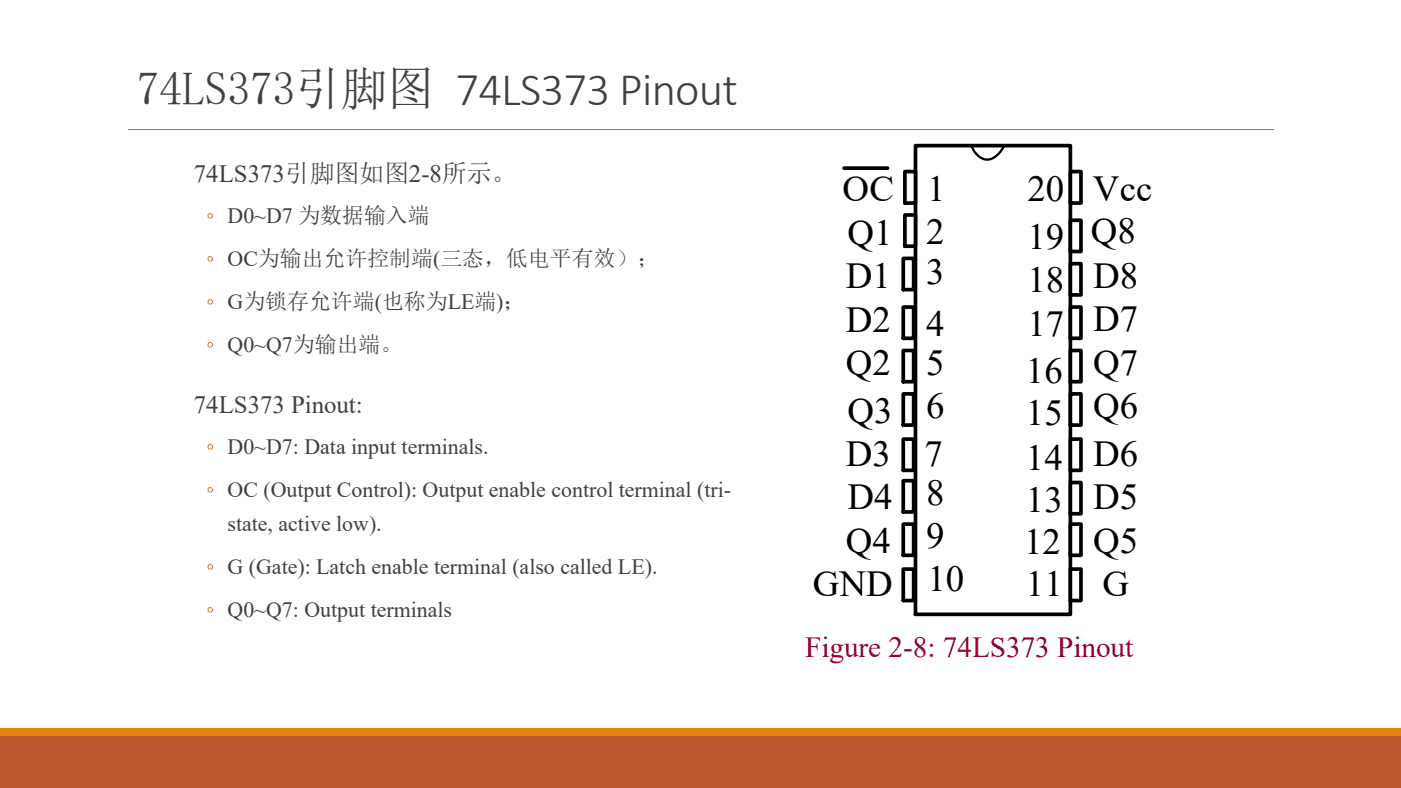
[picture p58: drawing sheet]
<svg xmlns="http://www.w3.org/2000/svg" width="339mm" height="190mm" viewBox="0 0 339 190" stroke-linecap="round" stroke-linejoin="round" font-family="sans-serif">
<defs><g id="words">
<text font-size="11.3" fill="#404040" x="33" y="25.4">74LS373引脚图 74LS373 Pinout</text>
<g font-size="8.9">
<text x="203.7" y="48.6">OC</text>
<text x="224.1" y="48.6">1</text>
<text x="248.4" y="48.6">20</text>
<text x="264.2" y="48.6">Vcc</text>
<text x="204.9" y="59.2">Q1</text>
<text x="223.9" y="59.1">2</text>
<text x="263.7" y="58.8">Q8</text>
<text x="248.4" y="60.2">19</text>
<text x="204.5" y="69.6">D1</text>
<text x="223.9" y="68.6">3</text>
<text x="248.4" y="70.6">18</text>
<text x="264.3" y="69.7">D8</text>
<text x="204.5" y="80.2">D2</text>
<text x="223.9" y="81.1">4</text>
<text x="248.4" y="81.2">17</text>
<text x="264.3" y="80.1">D7</text>
<text x="204.5" y="90.7">Q2</text>
<text x="223.9" y="90.7">5</text>
<text x="248" y="92.6">16</text>
<text x="264.3" y="90.7">Q7</text>
<text x="223.9" y="101.1">6</text>
<text x="264.3" y="101.2">Q6</text>
<text x="204.9" y="102.2">Q3</text>
<text x="248" y="102.7">15</text>
<text x="204.5" y="112.7">D3</text>
<text x="223.5" y="112.5">7</text>
<text x="248" y="113.7">14</text>
<text x="264.3" y="112.7">D6</text>
<text x="204.9" y="123.1">D4</text>
<text x="223.9" y="122">8</text>
<text x="248" y="123.9">13</text>
<text x="264.3" y="123.1">D5</text>
<text x="204.5" y="133.6">Q4</text>
<text x="223.9" y="132.5">9</text>
<text x="247.5" y="133.9">12</text>
<text x="264.3" y="133.6">Q5</text>
<text x="224.2" y="143">10</text>
<text x="196.5" y="144.1">GND</text>
<text x="248" y="144.1">11</text>
<text x="266.5" y="144.1">G</text>
</g>
<text font-size="7.1" fill="#903" x="194.6" y="158.9">Figure 2-8: 74LS373 Pinout</text>
<g font-size="6" fill="#404040">
<text x="46.9" y="44.1">74LS373引脚图如图2-8所示。</text>
<text x="46.9" y="99.8">74LS373 Pinout:</text>
</g>
<g font-size="5.3" fill="#e48312">
<text x="49.9" y="53.9">◦ D0~D7 为数据输入端</text>
<text x="49.9" y="64.3">◦ OC为输出允许控制端(三态，低电平有效）；</text>
<text x="49.9" y="74.7">◦ G为锁存允许端(也称为LE端)；</text>
<text x="49.9" y="85.1">◦ Q0~Q7为输出端。</text>
<text x="49.9" y="109.7">◦ D0~D7: Data input terminals.</text>
<text x="49.9" y="120.1">◦ OC (Output Control): Output enable control terminal (tri-</text>
<text x="49.9" y="138.7">◦ G (Gate): Latch enable terminal (also called LE).</text>
<text x="49.9" y="149.1">◦ Q0~Q7: Output terminals</text>
</g>
<text font-size="5.3" fill="#404040" x="55" y="128.3">state, active low).</text>
</g></defs>
<path d="M0 177.8h338.7v12.7h-338.7z" fill-rule="evenodd" fill="#bd582c"/>
<path d="M0 175.9h338.7v1.9h-338.7z" fill-rule="evenodd" fill="#e48312"/>
<path d="M30.9 31.3h276.9" fill="none" stroke="#808080" stroke-width=".24"/>
<g fill="#fff">
<path d="M192.1 151h99.9v11.1h-99.9z" fill-rule="evenodd"/>
<path d="M221.3 35.2h37.4v113.3h-37.4z" fill-rule="evenodd"/>
</g>
<path d="M221.3 35.2h37.4v113.3h-37.4z" fill="none" stroke="#000" stroke-width=".89"/>
<path d="M218.7 41.5h2.6v7.6h-2.6z" fill-rule="evenodd" fill="#fff"/>
<path d="M218.7 41.5h2.6v7.6h-2.6z" fill="none" stroke="#000" stroke-width=".89"/>
<path d="M218.7 52h2.6v7.5h-2.6z" fill-rule="evenodd" fill="#fff"/>
<path d="M218.7 52h2.6v7.5h-2.6z" fill="none" stroke="#000" stroke-width=".89"/>
<path d="M218.3 62.5h2.6v7.5h-2.6z" fill-rule="evenodd" fill="#fff"/>
<path d="M218.3 62.5h2.6v7.5h-2.6z" fill="none" stroke="#000" stroke-width=".89"/>
<path d="M218.3 74.2h2.6v7.6h-2.6z" fill-rule="evenodd" fill="#fff"/>
<path d="M218.3 74.2h2.6v7.6h-2.6z" fill="none" stroke="#000" stroke-width=".89"/>
<path d="M218.3 84.7h2.6v7.6h-2.6z" fill-rule="evenodd" fill="#fff"/>
<path d="M218.3 84.7h2.6v7.6h-2.6z" fill="none" stroke="#000" stroke-width=".89"/>
<path d="M218.3 95.2h2.6v7.6h-2.6z" fill-rule="evenodd" fill="#fff"/>
<path d="M218.3 95.2h2.6v7.6h-2.6z" fill="none" stroke="#000" stroke-width=".89"/>
<path d="M218.3 106.2h2.6v7.5h-2.6z" fill-rule="evenodd" fill="#fff"/>
<path d="M218.3 106.2h2.6v7.5h-2.6z" fill="none" stroke="#000" stroke-width=".89"/>
<path d="M218.3 116.2h2.6v7.6h-2.6z" fill-rule="evenodd" fill="#fff"/>
<path d="M218.3 116.2h2.6v7.6h-2.6z" fill="none" stroke="#000" stroke-width=".89"/>
<path d="M218.3 126.7h2.6v7.6h-2.6z" fill-rule="evenodd" fill="#fff"/>
<path d="M218.3 126.7h2.6v7.6h-2.6z" fill="none" stroke="#000" stroke-width=".89"/>
<path d="M218.3 137.6h2.6v7.6h-2.6z" fill-rule="evenodd" fill="#fff"/>
<path d="M218.3 137.6h2.6v7.6h-2.6z" fill="none" stroke="#000" stroke-width=".89"/>
<path d="M258.7 137.6h2.6v7.6h-2.6z" fill-rule="evenodd" fill="#fff"/>
<path d="M258.7 137.6h2.6v7.6h-2.6z" fill="none" stroke="#000" stroke-width=".89"/>
<path d="M258.7 126.7h2.6v7.6h-2.6z" fill-rule="evenodd" fill="#fff"/>
<path d="M258.7 126.7h2.6v7.6h-2.6z" fill="none" stroke="#000" stroke-width=".89"/>
<path d="M258.7 116.7h2.6v7.5h-2.6z" fill-rule="evenodd" fill="#fff"/>
<path d="M258.7 116.7h2.6v7.5h-2.6z" fill="none" stroke="#000" stroke-width=".89"/>
<path d="M258.7 106.2h2.6v7.5h-2.6z" fill-rule="evenodd" fill="#fff"/>
<path d="M258.7 106.2h2.6v7.5h-2.6z" fill="none" stroke="#000" stroke-width=".89"/>
<path d="M258.7 95.2h2.6v7.6h-2.6z" fill-rule="evenodd" fill="#fff"/>
<path d="M258.7 95.2h2.6v7.6h-2.6z" fill="none" stroke="#000" stroke-width=".89"/>
<path d="M258.7 84.7h2.6v7.6h-2.6z" fill-rule="evenodd" fill="#fff"/>
<path d="M258.7 84.7h2.6v7.6h-2.6z" fill="none" stroke="#000" stroke-width=".89"/>
<path d="M258.7 74.2h2.6v7.6h-2.6z" fill-rule="evenodd" fill="#fff"/>
<path d="M258.7 74.2h2.6v7.6h-2.6z" fill="none" stroke="#000" stroke-width=".89"/>
<path d="M258.7 63.7h2.6v7.6h-2.6z" fill-rule="evenodd" fill="#fff"/>
<path d="M258.7 63.7h2.6v7.6h-2.6z" fill="none" stroke="#000" stroke-width=".89"/>
<path d="M258.7 53.3h2.6v7.5h-2.6z" fill-rule="evenodd" fill="#fff"/>
<path d="M258.7 53.3h2.6v7.5h-2.6z" fill="none" stroke="#000" stroke-width=".89"/>
<path d="M258.7 41.5h2.6v7.6h-2.6z" fill-rule="evenodd" fill="#fff"/>
<path d="M204 40.6h10.6M258.7 41.5h2.6v7.6h-2.6z" fill="none" stroke="#000" stroke-width=".89"/>
<path d="M234.7 35.2a4.9 4.9 0 0 0 3.9 3.4 5.4 5.4 0 0 0 4.2-3.4" fill="none" stroke="#000" stroke-width=".56"/>
<use href="#words"/>
</svg>
